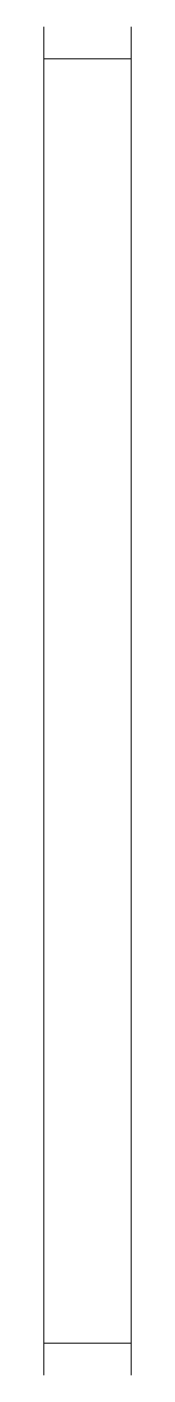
# Model space of a CAD drawing. Header units: millimetres. Extents: x -1.1 to 0, y -8.5 to 8.5.
import ezdxf

# ---------------------------------------------------------------- set-up
doc = ezdxf.new("R2010")
doc.units = ezdxf.units.MM
doc.header["$LTSCALE"] = 0.5
doc.layers.get('0').update_dxf_attribs({"color": 9, "lineweight": 15})

msp = doc.modelspace()

# ---------------------------------------------------------------- linework, layer by layer
at = {"ltscale": 0.5}
for p, q in [((-1.1, 8.5), (-1.1, -8.5)), ((0, 8.5), (0, -8.5)), ((-1.1, 8.1), (0, 8.1)), ((-1.1, -8.1), (0, -8.1))]:
    msp.add_line(p, q, dxfattribs=at)

doc.saveas('drawing.dxf')
